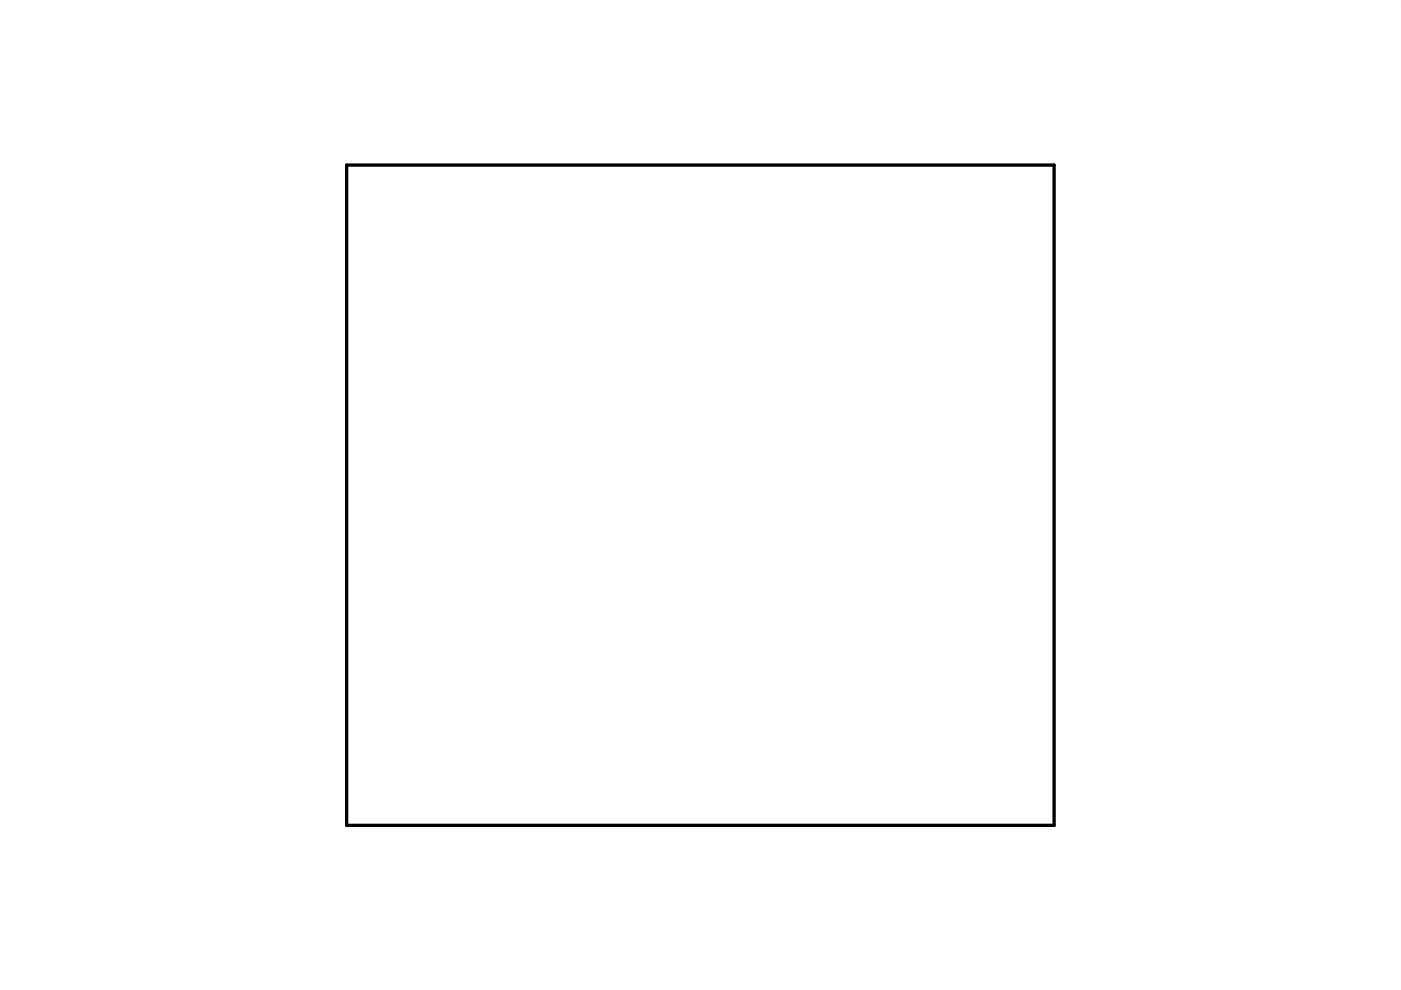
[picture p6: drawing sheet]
<svg xmlns="http://www.w3.org/2000/svg" width="297mm" height="210mm" viewBox="0 0 297 210" stroke-linecap="round" stroke-linejoin="round" font-family="sans-serif">
<path d="M0 0h297v210h-297zM0 0v210h297v-210z" fill="#000"/>
<path d="M73.5 35h150v140h-150z" fill-rule="evenodd" fill="#fff"/>
<path d="M73.5 35h150v140h-150z" fill="none" stroke="#000" stroke-width=".7"/>
</svg>
